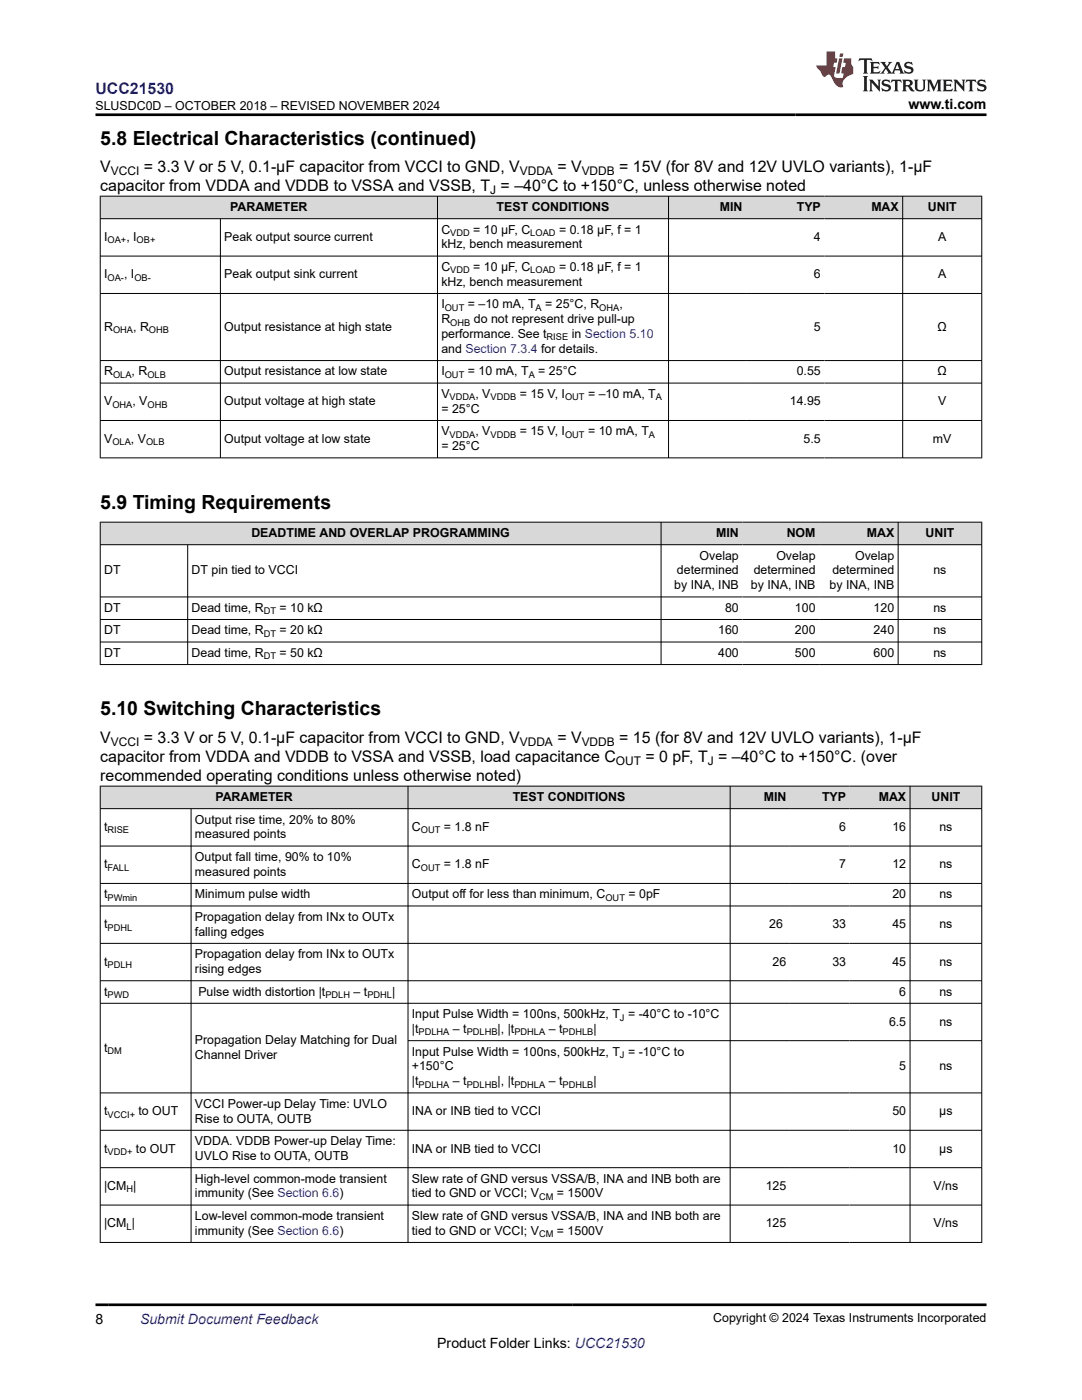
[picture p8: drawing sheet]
<svg xmlns="http://www.w3.org/2000/svg" width="216mm" height="279mm" viewBox="0 0 216 279" stroke-linecap="round" stroke-linejoin="round" font-family="sans-serif">
<defs><g id="words">
<g font-size="3.9">
<text x="20" y="28.8">5.8 Electrical Characteristics (continued)</text>
<text x="20" y="101.5">5.9 Timing Requirements</text>
<text x="20" y="142.8">5.10 Switching Characteristics</text>
</g>
<text font-size="3.2" fill="#00f" x="19" y="18.7">UCC21530</text>
<g font-size="3.2">
<text x="20" y="34.3">V</text>
<text x="28.7" y="34.3">= 3.3 V or 5 V, 0.1-µF capacitor from VCCI to GND, V</text>
<text x="111.2" y="34.3">= V</text>
<text x="123.6" y="34.3">= 15V (for 8V and 12V UVLO variants), 1-µF</text>
<text x="20" y="38.1">capacitor from VDDA and VDDB to VSSA and VSSB, T = –40°C to +150°C, unless otherwise noted</text>
<text x="20" y="148.2">V</text>
<text x="28.7" y="148.2">= 3.3 V or 5 V, 0.1-µF capacitor from VCCI to GND, V</text>
<text x="111.2" y="148.2">= V</text>
<text x="123.6" y="148.2">= 15 (for 8V and 12V UVLO variants), 1-µF</text>
<text x="20" y="152">capacitor from VDDA and VDDB to VSSA and VSSB, load capacitance C</text>
<text x="20" y="155.8">recommended operating conditions unless otherwise noted)</text>
<text x="128.8" y="152">= 0 pF, T = –40°C to +150°C. (over</text>
</g>
<g font-size="2.8">
<text x="181.3" y="21.8">www.ti.com</text>
<text x="19" y="264.2">8</text>
<text x="87.2" y="269">Product Folder Links: UCC21530</text>
</g>
<text font-size="2.8" fill="#00f" x="27.9" y="264.2">Submit Document Feedback</text>
<g font-size="2.5">
<text x="19.1" y="21.9">SLUSDC0D – OCTOBER 2018 – REVISED NOVEMBER 2024</text>
<text x="45.9" y="42.1">PARAMETER</text>
<text x="88.1" y="46.6">C</text>
<text x="94.4" y="46.6">= 10 µF, C</text>
<text x="99.1" y="42.1">TEST CONDITIONS</text>
<text x="111.5" y="46.6">= 0.18 µF, f = 1</text>
<text x="143.6" y="42.1">MIN</text>
<text x="159" y="42.1">TYP</text>
<text x="173.9" y="42.1">MAX</text>
<text x="185.1" y="42.1">UNIT</text>
<text x="20.8" y="48.1">I</text>
<text x="25.2" y="48.1">, I</text>
<text x="44.7" y="48.1">Peak output source current</text>
<text x="88.1" y="49.6">kHz, bench measurement</text>
<text x="162.4" y="48.1">4</text>
<text x="187.2" y="48.1">A</text>
<text x="20.8" y="55.6">I</text>
<text x="24.7" y="55.6">, I</text>
<text x="44.7" y="55.6">Peak output sink current</text>
<text x="88.1" y="57">kHz, bench measurement</text>
<text x="88.1" y="54.1">C</text>
<text x="94.4" y="54.1">= 10 µF, C</text>
<text x="111.5" y="54.1">= 0.18 µF, f = 1</text>
<text x="162.4" y="55.6">6</text>
<text x="187.2" y="55.6">A</text>
<text x="20.8" y="66">R</text>
<text x="26.6" y="66">, R</text>
<text x="44.7" y="66">Output resistance at high state</text>
<text x="88.1" y="64.5">R</text>
<text x="88.1" y="61.5">I</text>
<text x="93.3" y="61.5">= –10 mA, T</text>
<text x="94.5" y="64.5">do not represent drive pull-up</text>
<text x="108.8" y="61.5">= 25°C, R</text>
<text x="123.6" y="61.5">,</text>
<text x="162.4" y="66">5</text>
<text x="187.1" y="66">Ω</text>
<text x="88.1" y="67.5">performance. See t</text>
<text x="88.1" y="70.4">and Section 7.3.4 for details.</text>
<text x="114.1" y="67.5">in Section 5.10</text>
<text x="20.8" y="74.9">R</text>
<text x="26.3" y="74.9">, R</text>
<text x="44.7" y="74.9">Output resistance at low state</text>
<text x="88.1" y="74.9">I</text>
<text x="93.3" y="74.9">= 10 mA, T</text>
<text x="107.4" y="74.9">= 25°C</text>
<text x="159" y="74.9">0.55</text>
<text x="187.1" y="74.9">Ω</text>
<text x="20.8" y="80.9">V</text>
<text x="26.4" y="80.9">, V</text>
<text x="44.7" y="80.9">Output voltage at high state</text>
<text x="88.1" y="82.4">= 25°C</text>
<text x="88.1" y="79.4">V</text>
<text x="94.9" y="79.4">, V</text>
<text x="103.7" y="79.4">= 15 V, I</text>
<text x="117.3" y="79.4">= –10 mA, T</text>
<text x="157.6" y="80.9">14.95</text>
<text x="187.2" y="80.9">V</text>
<text x="20.8" y="88.4">V</text>
<text x="26.1" y="88.4">, V</text>
<text x="44.7" y="88.4">Output voltage at low state</text>
<text x="88.1" y="89.8">= 25°C</text>
<text x="88.1" y="86.9">V</text>
<text x="94.9" y="86.9">, V</text>
<text x="103.7" y="86.9">= 15 V, I</text>
<text x="117.3" y="86.9">= 10 mA, T</text>
<text x="160.4" y="88.4">5.5</text>
<text x="186.2" y="88.4">mV</text>
<text x="50.2" y="107.2">DEADTIME AND OVERLAP PROGRAMMING</text>
<text x="142.9" y="107.2">MIN</text>
<text x="157" y="107.2">NOM</text>
<text x="173" y="107.2">MAX</text>
<text x="184.7" y="107.2">UNIT</text>
<text x="139.6" y="111.7">Ovelap</text>
<text x="154.9" y="111.7">Ovelap</text>
<text x="170.6" y="111.7">Ovelap</text>
<text x="20.8" y="114.6">DT</text>
<text x="38.2" y="114.6">DT pin tied to VCCI</text>
<text x="134.5" y="117.6">by INA, INB</text>
<text x="135.1" y="114.6">determined</text>
<text x="149.8" y="117.6">by INA, INB</text>
<text x="150.4" y="114.6">determined</text>
<text x="165.5" y="117.6">by INA, INB</text>
<text x="166.1" y="114.6">determined</text>
<text x="186.3" y="114.6">ns</text>
<text x="20.8" y="122.1">DT</text>
<text x="38.2" y="122.1">Dead time, R</text>
<text x="55.8" y="122.1">= 10 kΩ</text>
<text x="144.7" y="122.1">80</text>
<text x="158.6" y="122.1">100</text>
<text x="174.3" y="122.1">120</text>
<text x="186.3" y="122.1">ns</text>
<text x="20.8" y="126.6">DT</text>
<text x="20.8" y="131.1">DT</text>
<text x="38.2" y="126.6">Dead time, R</text>
<text x="38.2" y="131.1">Dead time, R</text>
<text x="55.8" y="126.6">= 20 kΩ</text>
<text x="55.8" y="131.1">= 50 kΩ</text>
<text x="143.3" y="126.6">160</text>
<text x="143.3" y="131.1">400</text>
<text x="158.6" y="126.6">200</text>
<text x="158.6" y="131.1">500</text>
<text x="174.3" y="126.6">240</text>
<text x="174.3" y="131.1">600</text>
<text x="186.3" y="126.6">ns</text>
<text x="186.3" y="131.1">ns</text>
<text x="43" y="159.8">PARAMETER</text>
<text x="102.3" y="159.8">TEST CONDITIONS</text>
<text x="152.4" y="159.8">MIN</text>
<text x="164" y="159.8">TYP</text>
<text x="175.3" y="159.8">MAX</text>
<text x="185.9" y="159.8">UNIT</text>
<text x="20.8" y="165.8">t</text>
<text x="38.9" y="164.3">Output rise time, 20% to 80%</text>
<text x="38.9" y="167.3">measured points</text>
<text x="82.2" y="165.8">C</text>
<text x="88.6" y="165.8">= 1.8 nF</text>
<text x="167.5" y="165.8">6</text>
<text x="178.1" y="165.8">16</text>
<text x="187.4" y="165.8">ns</text>
<text x="20.8" y="173.3">t</text>
<text x="38.9" y="171.8">Output fall time, 90% to 10%</text>
<text x="82.2" y="173.3">C</text>
<text x="88.6" y="173.3">= 1.8 nF</text>
<text x="167.5" y="173.3">7</text>
<text x="178.1" y="173.3">12</text>
<text x="187.4" y="173.3">ns</text>
<text x="20.8" y="179.3">t</text>
<text x="38.9" y="174.8">measured points</text>
<text x="38.9" y="179.3">Minimum pulse width</text>
<text x="82.2" y="179.3">Output off for less than minimum, C</text>
<text x="125.4" y="179.3">= 0pF</text>
<text x="178.1" y="179.3">20</text>
<text x="187.4" y="179.3">ns</text>
<text x="20.8" y="185.2">t</text>
<text x="38.9" y="183.8">Propagation delay from INx to OUTx</text>
<text x="153.5" y="185.2">26</text>
<text x="166.1" y="185.2">33</text>
<text x="178.1" y="185.2">45</text>
<text x="187.4" y="185.2">ns</text>
<text x="38.9" y="186.7">falling edges</text>
<text x="38.9" y="191.2">Propagation delay from INx to OUTx</text>
<text x="20.8" y="192.7">t</text>
<text x="38.9" y="194.2">rising edges</text>
<text x="154.2" y="192.7">26</text>
<text x="166.1" y="192.7">33</text>
<text x="178.1" y="192.7">45</text>
<text x="187.4" y="192.7">ns</text>
<text x="20.8" y="198.7">t</text>
<text x="39.6" y="198.7">Pulse width distortion |t</text>
<text x="70.6" y="198.7">– t</text>
<text x="78.2" y="198.7">|</text>
<text x="82.2" y="203.2">Input Pulse Width = 100ns, 500kHz, T = -40°C to -10°C</text>
<text x="179.4" y="198.7">6</text>
<text x="187.4" y="198.7">ns</text>
<text x="20.8" y="209.9">t</text>
<text x="38.9" y="208.4">Propagation Delay Matching for Dual</text>
<text x="82.2" y="206.2">|t</text>
<text x="90.4" y="206.2">– t</text>
<text x="99.3" y="206.2">|, |t</text>
<text x="109.5" y="206.2">– t</text>
<text x="118.4" y="206.2">|</text>
<text x="177.4" y="204.7">6.5</text>
<text x="187.4" y="204.7">ns</text>
<text x="38.9" y="211.4">Channel Driver</text>
<text x="82.2" y="210.6">Input Pulse Width = 100ns, 500kHz, T = -10°C to</text>
<text x="82.2" y="213.6">+150°C</text>
<text x="179.4" y="213.6">5</text>
<text x="187.4" y="213.6">ns</text>
<text x="38.9" y="221.1">VCCI Power-up Delay Time: UVLO</text>
<text x="82.2" y="216.6">|t</text>
<text x="90.4" y="216.6">– t</text>
<text x="99.3" y="216.6">|, |t</text>
<text x="109.5" y="216.6">– t</text>
<text x="118.4" y="216.6">|</text>
<text x="20.8" y="222.6">t</text>
<text x="27.6" y="222.6">to OUT</text>
<text x="38.9" y="224">Rise to OUTA, OUTB</text>
<text x="82.2" y="222.6">INA or INB tied to VCCI</text>
<text x="178.1" y="222.6">50</text>
<text x="187.4" y="222.6">μs</text>
<text x="20.8" y="230">t</text>
<text x="27.1" y="230">to OUT</text>
<text x="38.9" y="228.5">VDDA. VDDB Power-up Delay Time:</text>
<text x="38.9" y="231.5">UVLO Rise to OUTA, OUTB</text>
<text x="82.2" y="230">INA or INB tied to VCCI</text>
<text x="178.1" y="230">10</text>
<text x="187.4" y="230">μs</text>
<text x="20.8" y="237.5">|CM |</text>
<text x="38.9" y="236">High-level common-mode transient</text>
<text x="38.9" y="239">immunity (See Section 6.6)</text>
<text x="82.2" y="236">Slew rate of GND versus VSSA/B, INA and INB both are</text>
<text x="82.2" y="239">tied to GND or VCCI; V</text>
<text x="111.1" y="239">= 1500V</text>
<text x="152.8" y="237.5">125</text>
<text x="186.3" y="237.5">V/ns</text>
<text x="20.8" y="244.9">|CM |</text>
<text x="38.9" y="243.5">Low-level common-mode transient</text>
<text x="82.2" y="243.5">Slew rate of GND versus VSSA/B, INA and INB both are</text>
<text x="152.8" y="244.9">125</text>
<text x="186.3" y="244.9">V/ns</text>
<text x="38.9" y="246.4">immunity (See Section 6.6)</text>
<text x="82.2" y="246.4">tied to GND or VCCI; V</text>
<text x="111.1" y="246.4">= 1500V</text>
<text x="142.3" y="263.9">Copyright © 2024 Texas Instruments Incorporated</text>
</g>
<g font-size="2.4">
<text x="22.1" y="34.9">VCCI</text>
<text x="103.7" y="34.9">VDDA</text>
<text x="116.1" y="34.9">VDDB</text>
<text x="97.8" y="38.7">J</text>
<text x="22.1" y="148.9">VCCI</text>
<text x="103.7" y="148.9">VDDA</text>
<text x="116.1" y="148.9">VDDB</text>
<text x="122.9" y="152.7">OUT</text>
<text x="141.2" y="152.7">J</text>
</g>
<g font-size="1.9">
<text x="89.8" y="47.1">VDD</text>
<text x="105.8" y="47.1">LOAD</text>
<text x="21.5" y="48.6">OA+</text>
<text x="27.3" y="48.6">OB+</text>
<text x="21.5" y="56">OA-</text>
<text x="26.8" y="56">OB-</text>
<text x="89.8" y="54.6">VDD</text>
<text x="105.8" y="54.6">LOAD</text>
<text x="88.7" y="62">OUT</text>
<text x="89.8" y="65">OHB</text>
<text x="106.9" y="62">A</text>
<text x="119.6" y="62">OHA</text>
<text x="22.6" y="66.5">OHA</text>
<text x="29.7" y="66.5">OHB</text>
<text x="109.1" y="68">RISE</text>
<text x="22.6" y="75.4">OLA</text>
<text x="29.4" y="75.4">OLB</text>
<text x="88.7" y="75.4">OUT</text>
<text x="105.5" y="75.4">A</text>
<text x="22.4" y="81.4">OHA</text>
<text x="29.4" y="81.4">OHB</text>
<text x="89.7" y="79.9">VDDA</text>
<text x="97.9" y="79.9">VDDB</text>
<text x="112.7" y="79.9">OUT</text>
<text x="130.9" y="79.9">A</text>
<text x="22.4" y="88.9">OLA</text>
<text x="29.1" y="88.9">OLB</text>
<text x="89.7" y="87.4">VDDA</text>
<text x="97.9" y="87.4">VDDB</text>
<text x="112.7" y="87.4">OUT</text>
<text x="129.5" y="87.4">A</text>
<text x="52.6" y="122.6">DT</text>
<text x="52.6" y="127.1">DT</text>
<text x="52.6" y="131.6">DT</text>
<text x="21.5" y="166.3">RISE</text>
<text x="84" y="166.3">OUT</text>
<text x="21.5" y="173.8">FALL</text>
<text x="84" y="173.8">OUT</text>
<text x="21.5" y="179.8">PWmin</text>
<text x="120.8" y="179.8">OUT</text>
<text x="21.5" y="185.7">PDHL</text>
<text x="21.5" y="193.2">PDLH</text>
<text x="21.5" y="199.2">PWD</text>
<text x="64.9" y="199.2">PDLH</text>
<text x="73.3" y="199.2">PDHL</text>
<text x="123.7" y="203.7">J</text>
<text x="83.5" y="206.6">PDLHA</text>
<text x="93.1" y="206.6">PDLHB</text>
<text x="102.6" y="206.6">PDHLA</text>
<text x="112.2" y="206.6">PDHLB</text>
<text x="21.5" y="210.4">DM</text>
<text x="123.7" y="211.1">J</text>
<text x="83.5" y="217.1">PDLHA</text>
<text x="93.1" y="217.1">PDLHB</text>
<text x="102.6" y="217.1">PDHLA</text>
<text x="112.2" y="217.1">PDHLB</text>
<text x="21.5" y="223">VCCI+</text>
<text x="21.5" y="230.5">VDD+</text>
<text x="25.3" y="238">H</text>
<text x="107.6" y="239.5">CM</text>
<text x="25.3" y="245.4">L</text>
<text x="107.6" y="246.9">CM</text>
</g>
</g></defs>
<g fill="#d8d8d8">
<path d="M20 39.1h175.9v4.5h-175.9z" fill-rule="evenodd"/>
<path d="M20.1 39.2h67.1v4.4h-67.1z" fill-rule="evenodd"/>
<path d="M87.4 39.2h45.9v4.4h-45.9z" fill-rule="evenodd"/>
<path d="M133.5 39.2h15.4v4.4h-15.4z" fill-rule="evenodd"/>
<path d="M148.9 39.2h15.6v4.4h-15.6z" fill-rule="evenodd"/>
<path d="M164.5 39.2h15.6v4.4h-15.6z" fill-rule="evenodd"/>
<path d="M180.2 39.2h15.6v4.4h-15.6z" fill-rule="evenodd"/>
</g>
<g fill="none" stroke="#000" stroke-width=".2">
<path d="M19.9 39.1h176.1M20 39.1v52.3M87.3 39.1v52.3M133.4 39.1v52.3M180.1 39.1v52.3M195.9 39.1v52.3M19.9 43.6h176.1M19.9 51.1h176.1M19.9 58.6h176.1M44 43.6v47.8M19.9 72h176.1M19.9 76.5h176.1"/>
<path d="M19.9 83.9h176.1M19.9 91.4h176.1"/>
</g>
<g fill="#d8d8d8">
<path d="M20 104.2h175.9v4.5h-175.9z" fill-rule="evenodd"/>
<path d="M20.1 104.3h111.7v4.3h-111.7z" fill-rule="evenodd"/>
<path d="M132 104.3h16.1v4.3h-16.1z" fill-rule="evenodd"/>
<path d="M148.1 104.3h15.3v4.3h-15.3z" fill-rule="evenodd"/>
<path d="M163.4 104.3h15.8v4.3h-15.8z" fill-rule="evenodd"/>
<path d="M179.3 104.3h16.5v4.3h-16.5z" fill-rule="evenodd"/>
</g>
<path d="M19.9 104.2h176.1M19.9 108.7h176.1M19.9 119.1h176.1M20 104.1v28.6M37.5 108.7v24M131.9 104.1v28.6M179.2 104.1v28.6M195.9 104.1v28.6M19.9 123.6h176.1M19.9 128.1h176.1M19.9 132.6h176.1" fill="none" stroke="#000" stroke-width=".2"/>
<g fill="#d8d8d8">
<path d="M20 156.9h175.9v4.5h-175.9z" fill-rule="evenodd"/>
<path d="M20.1 157h61.3v4.3h-61.3z" fill-rule="evenodd"/>
<path d="M81.5 157h64.1v4.3h-64.1z" fill-rule="evenodd"/>
<path d="M145.8 157h11.8v4.3h-11.8z" fill-rule="evenodd"/>
<path d="M157.6 157h11.9v4.3h-11.9z" fill-rule="evenodd"/>
<path d="M169.5 157h12v4.3h-12z" fill-rule="evenodd"/>
<path d="M181.7 157h14.1v4.3h-14.1z" fill-rule="evenodd"/>
</g>
<g fill="none" stroke="#000" stroke-width=".2">
<path d="M19.9 156.9h176.1M20 156.8v91.2M81.4 156.8v91.2M145.7 156.8v91.2M181.6 156.8v91.2M195.9 156.8v91.2M19.9 161.4h176.1M19.9 168.8h176.1M19.9 176.3h176.1M38.1 161.4v86.6M19.9 180.8h176.1M19.9 188.3h176.1"/>
<path d="M19.9 195.7h176.1M19.9 200.2h176.1M81.4 207.7h114.6M196 218.1h-176.1M19.9 225.6h176.1M19.9 233h176.1M19.9 240.5h176.1M19.9 248h176.1"/>
</g>
<path d="M171.5 11.6l-.2 .6 .5-.2h.6v.1v2.2l-.2 .4h1l-.2-.4v-2.2v-.1h.5l.6 .2-.2-.6zM173.6 12.4l.2 .3v1.6l-.2 .4h1.9l.1-.6a1.08 1.08 0 0 1-1.3 .2v-.7h.6l.4 .2v-.7l-.4 .2h-.6v-.5l.2-.2a1 1 0 0 1 1 .3l-.1-.5zM175.7 12.4l.9 1.1-1 1.2h.9l-.2-.2 .5-.8 .4 .8-.2 .2h1.6l-.2-.2 .2-.5h.9l.1 .5-.1 .2h.9l-.2-.4-.8-1.9h-.5l-.9 2.1-.9-1.1 .9-1h-.8l.2 .2-.4 .6-.4-.6 .2-.2zM179 12.8l.4 1h-.7zM180.7 12.5a.65 .65 0 0 0-.2 .7 .65 .65 0 0 0 .6 .5l.6 .1 .1 .3a.79 .79 0 0 1-.7 .4 .79 .79 0 0 1-.7-.5l.1 .7 .2-.1a.93 .93 0 0 0 1.1 0 .93 .93 0 0 0 .4-.9 1.46 1.46 0 0 0-1.2-.6l-.1-.3a1.09 1.09 0 0 1 1.2 .2l-.2-.6-.1 .1-.5-.2zM172.2 15.2l.2 .4v2.2l-.2 .4h1l-.2-.4v-2.2l.2-.4zM173.4 15.9l.2 .4v1.5l-.2 .4h.8l-.3-.4 .1-1.3 1.6 1.8v-2l.2-.4h-.7l.1 .2 .1 1.1-1.2-1.3zM176.2 16a.65 .65 0 0 0-.2 .8 .65 .65 0 0 0 .6 .4l.6 .2 .1 .2a.79 .79 0 0 1-.7 .4 .79 .79 0 0 1-.7-.5l.1 .7 .2-.1a.93 .93 0 0 0 1.1 .1 .93 .93 0 0 0 .4-1 1.46 1.46 0 0 0-1.2-.5l-.1-.4a1.09 1.09 0 0 1 1.2 .2l-.1-.6-.2 .1-.5-.1zM177.9 15.9l-.1 .6a.63 .63 0 0 1 .8-.3v1.6l-.3 .4h1l-.2-.4v-1.6a.66 .66 0 0 1 .8 .3l-.1-.6zM180 15.9l.2 .4v1.5l-.2 .4h1l-.2-.2-.1-.7h.5l.1 .2a.79 .79 0 0 0 1.2 .6l-1-.9a.61 .61 0 0 0 .6-.6 .61 .61 0 0 0-.5-.7zM180.8 16.2h.1a.47 .47 0 0 1 .5 .1 .47 .47 0 0 1 .1 .5l-.1 .1-.7 .1zM182.3 15.9l.2 .2a2.27 2.27 0 0 0 .4 2 1.04 1.04 0 0 0 1.7-.7v-1.3l.2-.2h-.8l.2 .4v1.1a.6 .6 0 0 1-.6 .6 .6 .6 0 0 1-.6-.6v-1.1l.3-.4zM184.9 15.9l.2 .4v1.5l-.2 .4h.8l-.3-.4v-1.4l.9 1.9 .9-1.9v1.4l-.3 .4h1l-.2-.4v-1.5l.2-.4h-.8l-.7 1.5-.6-1.5zM188.1 15.9l.2 .4v1.5l-.2 .4h1.9l.1-.6a1.09 1.09 0 0 1-1.3 .2v-.7h.6l.4 .2v-.6l-.4 .2h-.6v-.6l.2-.1a1.01 1.01 0 0 1 1 .3l-.1-.6zM190.2 15.9l.3 .4v1.5l-.3 .4h.8l-.2-.4v-1.3l1.6 1.8v-2l.2-.4h-.7l.2 .2v1.1l-1.2-1.3zM192.8 15.9l-.1 .6a.63 .63 0 0 1 .8-.3v1.6l-.3 .4h1l-.2-.4v-1.6a.66 .66 0 0 1 .8 .3l-.1-.6zM195.2 16a.65 .65 0 0 0-.2 .8 .65 .65 0 0 0 .6 .4l.6 .2 .2 .2a.79 .79 0 0 1-.7 .4 .79 .79 0 0 1-.7-.5l.1 .7 .2-.1a.93 .93 0 0 0 1 .1 .93 .93 0 0 0 .5-1 1.46 1.46 0 0 0-1.3-.5v-.4a1.09 1.09 0 0 1 1.2 .2l-.2-.6-.2 .1-.5-.1z" fill="#231f20"/>
<path d="M164.9 10.3v2.7h-2l.1 .4 .8 1a.95 .95 0 0 0 1 .9 .59 .59 0 0 1 .5-.4 .59 .59 0 0 1 .5 .3l.4 .8a1.59 1.59 0 0 0 2.1 1.4 1.61 1.61 0 0 1 1-2.3l1-.3-.1-1.5a1.59 1.59 0 0 1-.3-1.7h-1.5l-.2 .9h.6l-.2 .9h-.5l-.2 .9v.3l.4 .1-.1 .9h-.7a.73 .73 0 0 1-1-.7l.3-1.5h-.5l.1-.9h.5l.2-.9h-.5v-1.3zM167.4 11.6l-.6 3.1h.7l.6-3.1zM167.6 10.7l-.1 .6h.7l.1-.6z" fill="#ed1c24"/>
<path d="M19 22.9h177.8M19 260.4h177.8" fill="none" stroke="#000" stroke-width=".53"/>
<use href="#words"/>
</svg>
